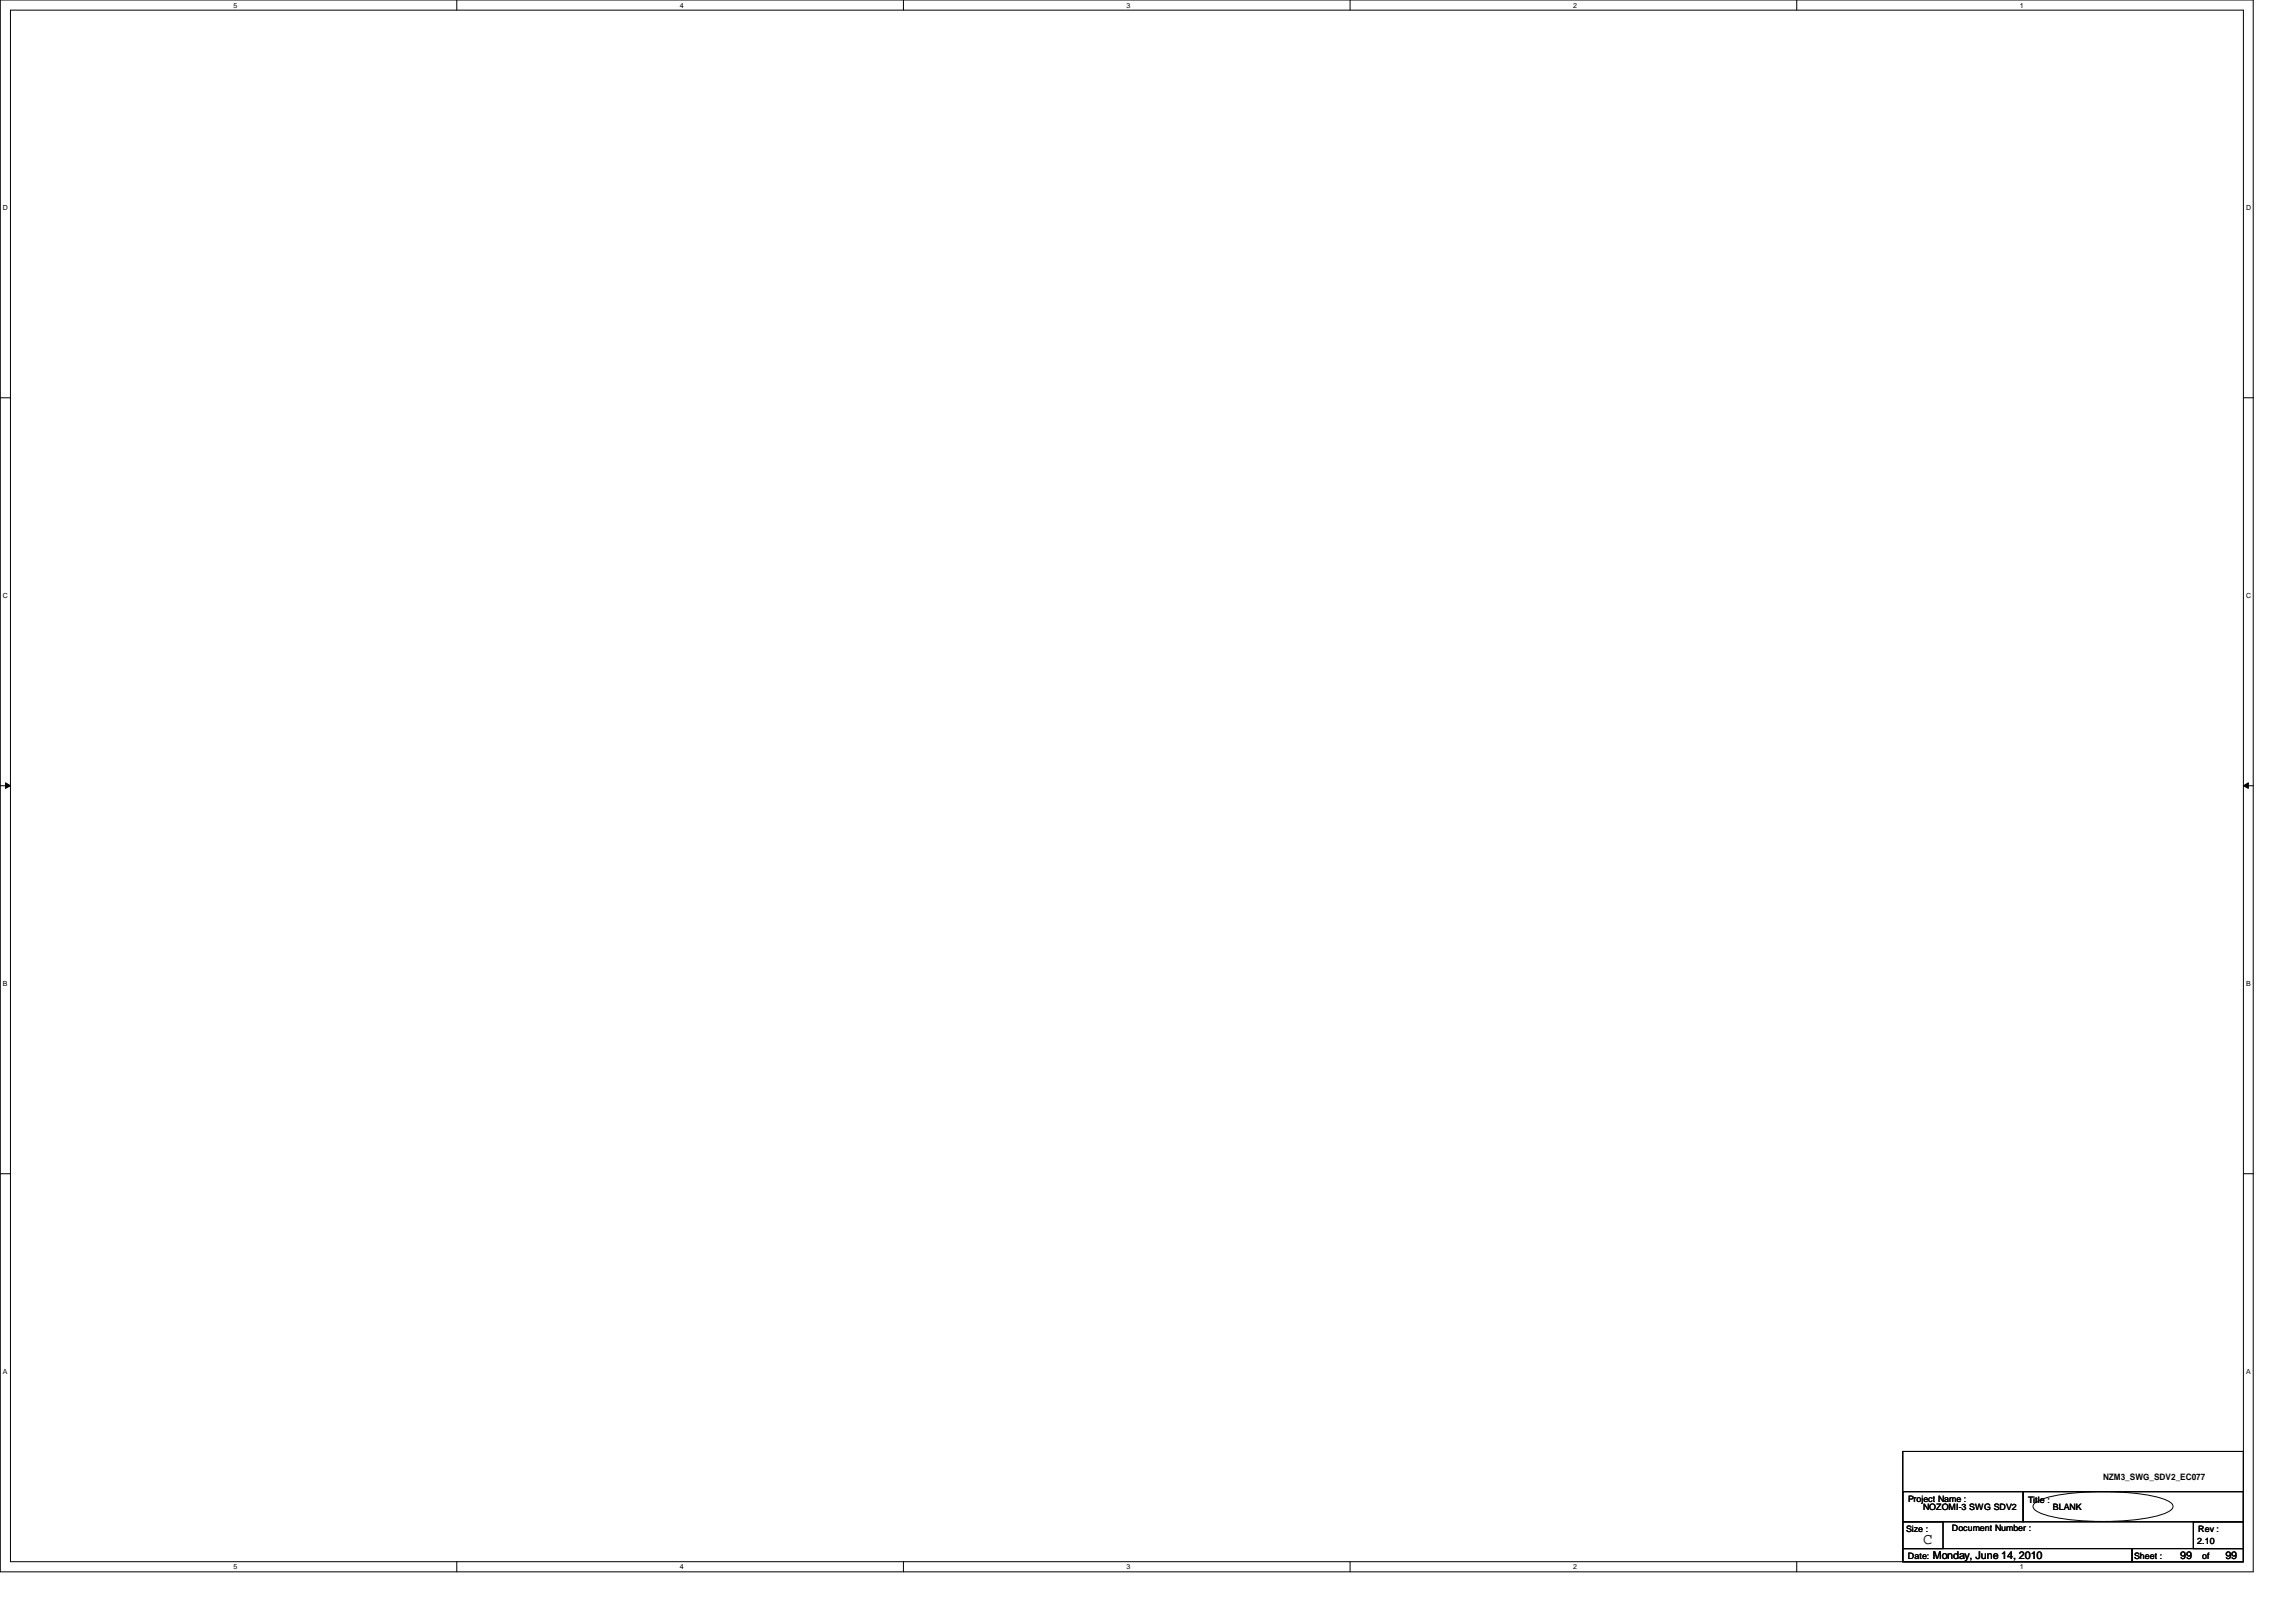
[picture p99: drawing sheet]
<svg xmlns="http://www.w3.org/2000/svg" width="297mm" height="210mm" viewBox="0 0 297 210" stroke-linecap="round" stroke-linejoin="round" font-family="sans-serif">
<defs><g id="words">
<text font-size="2" x="248.8" y="199.8">C</text>
<g font-size="1.4">
<text x="250.1" y="201.7">Monday, June 14, 2010</text>
<text x="282.1" y="201.7">99</text>
<text x="287.9" y="201.7">99</text>
</g>
<g font-size="1.1">
<text x="272.1" y="191.5">NZM3_SWG_SDV2_EC077</text>
<text x="246.8" y="194.4">Project Name :</text>
<text x="248.8" y="195.4">NOZOMI-3 SWG SDV2</text>
<text x="262.4" y="194.5">Title :</text>
<text x="265.6" y="195.4">BLANK</text>
<text x="246.6" y="198.3">Size :</text>
<text x="246.8" y="201.8">Date:</text>
<text x="252.5" y="198.2">Document Number :</text>
<text x="276.1" y="201.8">Sheet :</text>
<text x="284.3" y="199.8">2.10</text>
<text x="284.4" y="198.3">Rev :</text>
<text x="284.9" y="201.8">of</text>
</g>
<g font-size=".9">
<text x="30.2" y="1">5</text>
<text x="88" y="1">4</text>
<text x="145.8" y="1">3</text>
<text x="203.5" y="1">2</text>
<text x="261.3" y="1">1</text>
<text x=".4" y="27.2">D</text>
<text x="290.6" y="27.2">D</text>
<text x=".4" y="77.3">C</text>
<text x="290.6" y="77.3">C</text>
<text x=".4" y="127.6">B</text>
<text x="290.6" y="127.6">B</text>
<text x=".4" y="177.8">A</text>
<text x="290.6" y="177.8">A</text>
<text x="30.2" y="203.1">5</text>
<text x="88" y="203.1">4</text>
<text x="145.8" y="203.1">3</text>
<text x="203.5" y="203.1">2</text>
<text x="261.3" y="203.1">1</text>
</g>
</g></defs>
<path d="M0 0h291.5v203.4h-291.5zM1.4 1.3h288.8v200.8h-288.8z" fill="none" stroke="#000" stroke-width=".13"/>
<g fill="#fff">
<path d="M30.2 .2h.5v1h-.5z"/>
<path d="M30.2 202.3h.5v1h-.5z"/>
</g>
<path d="M59.1 0v1.3M59.1 202.1v1.3" fill="none" stroke="#000" stroke-width=".13"/>
<g fill="#fff">
<path d="M88 .2h.5v1h-.5z"/>
<path d="M88 202.3h.5v1h-.5z"/>
</g>
<path d="M116.9 0v1.3M116.9 202.1v1.3" fill="none" stroke="#000" stroke-width=".13"/>
<g fill="#fff">
<path d="M145.8 .2h.5v1h-.5z"/>
<path d="M145.8 202.3h.5v1h-.5z"/>
</g>
<path d="M174.7 0v1.3M174.7 202.1v1.3" fill="none" stroke="#000" stroke-width=".13"/>
<g fill="#fff">
<path d="M203.5 .2h.5v1h-.5z"/>
<path d="M203.5 202.3h.5v1h-.5z"/>
</g>
<path d="M232.4 0v1.3M232.4 202.1v1.3" fill="none" stroke="#000" stroke-width=".13"/>
<g fill="#fff">
<path d="M261.3 .2h.5v1h-.5z"/>
<path d="M261.3 202.3h.5v1h-.5z"/>
<path d="M.4 26.4h.6v1h-.6z"/>
<path d="M290.6 26.4h.6v1h-.6z"/>
<path d="M.4 76.5h.6v1.1h-.6z"/>
<path d="M290.6 76.5h.6v1.1h-.6z"/>
</g>
<path d="M0 51.5h1.4M290.2 51.5h1.3" fill="none" stroke="#000" stroke-width=".13"/>
<g fill="#fff">
<path d="M.4 126.7h.6v1.1h-.6z"/>
<path d="M290.6 126.7h.6v1.1h-.6z"/>
</g>
<path d="M0 101.7h1.4M.7 101.3l.7 .4-.7 .3zM290.2 101.7l.7-.4v.7zM290.2 101.7h1.3" fill="none" stroke="#000" stroke-width=".13"/>
<path d="M.7 101.3l.7 .4-.7 .3zM290.2 101.7l.7-.4v.7z" fill="#000"/>
<g fill="#fff">
<path d="M.4 177h.5v1h-.5z"/>
<path d="M290.6 177h.5v1h-.5z"/>
</g>
<path d="M0 151.9h1.4M290.2 151.9h1.3M246.2 196.9h5.2v3.5h-5.2zM246.2 193h15.5v3.9h-15.5zM246.2 187.8h44v14.3h-44zM261.7 193h28.5v3.9h-28.5zM263.1 194.6a4.8 4.8 0 0 1 2.6-1 35.9 35.9 0 0 1 13.7 .2l1.3 .5 .3 .3 .1 .3-.1 .4a4.9 4.9 0 0 1-2.5 1 34.7 34.7 0 0 1-13.7-.2l-1.3-.5-.4-.3-.1-.4zM283.8 196.9h6.4v3.5h-6.4zM246.2 200.4h29.6v1.7h-29.6zM275.8 200.4h14.4v1.7h-14.4z" fill="none" stroke="#000" stroke-width=".13"/>
<use href="#words"/>
</svg>
